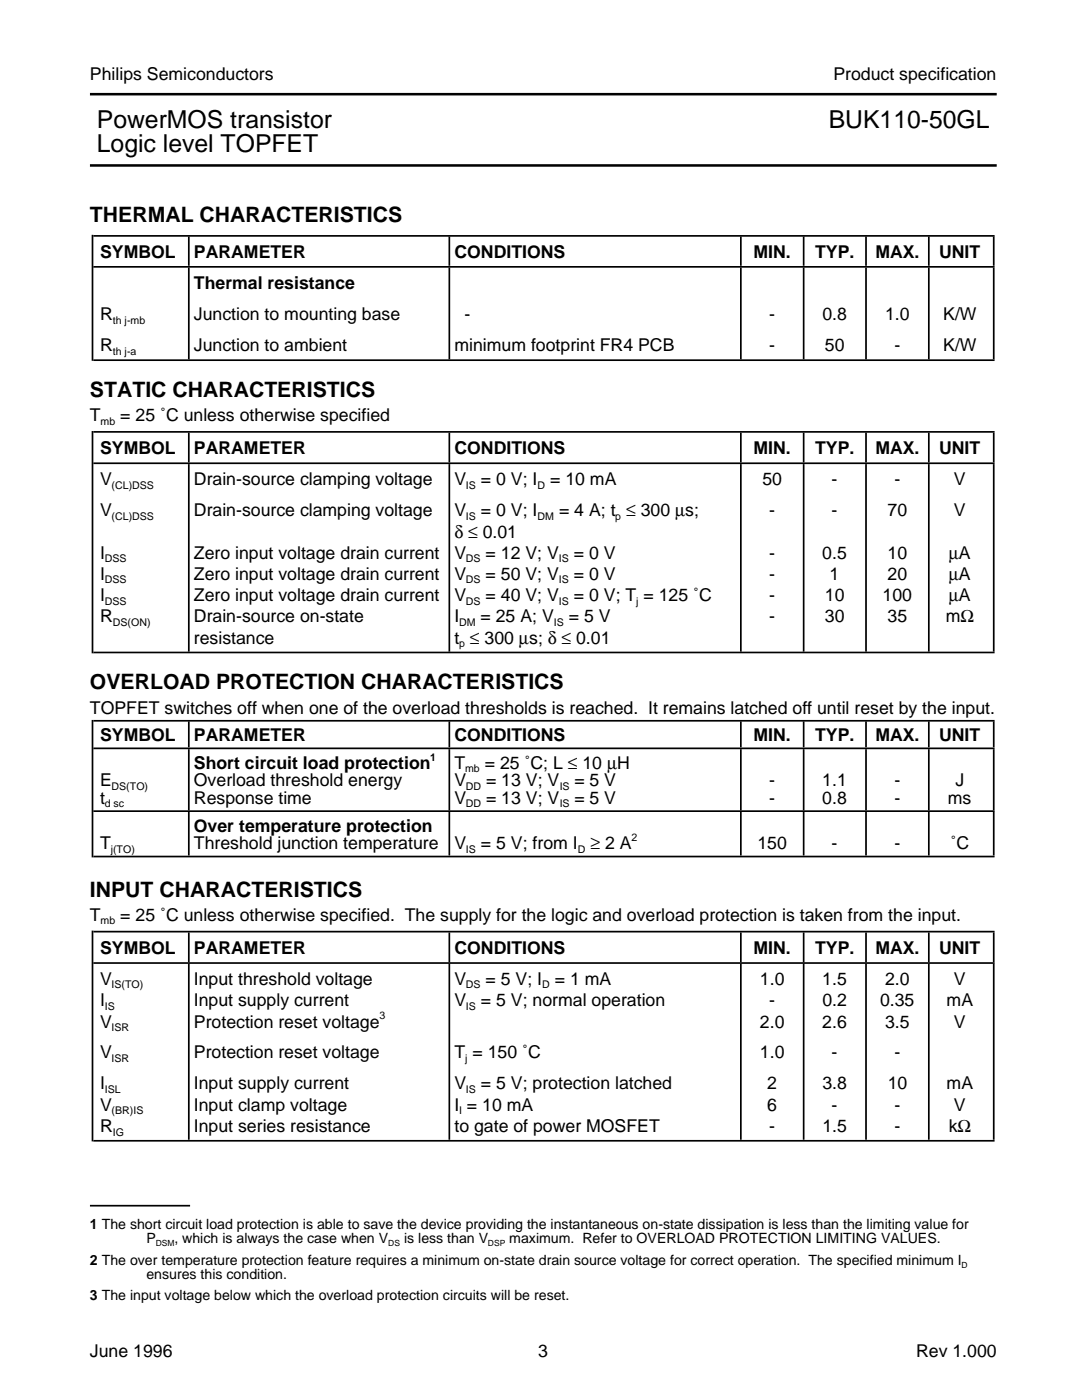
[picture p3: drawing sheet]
<svg xmlns="http://www.w3.org/2000/svg" width="216mm" height="279mm" viewBox="0 0 216 279" stroke-linecap="round" stroke-linejoin="round" font-family="sans-serif">
<defs><g id="words">
<g font-size="4.9">
<text x="19.3" y="25.5">PowerMOS transistor</text>
<text x="165.4" y="25.5">BUK110-50GL</text>
<text x="19.3" y="30.4">Logic level TOPFET</text>
</g>
<g font-size="4.2">
<text x="17.9" y="44.4">THERMAL CHARACTERISTICS</text>
<text x="17.9" y="79.2">STATIC CHARACTERISTICS</text>
<text x="17.9" y="137.6">OVERLOAD PROTECTION CHARACTERISTICS</text>
<text x="17.9" y="179">INPUT CHARACTERISTICS</text>
</g>
<g font-size="3.5">
<text x="17.9" y="16">Philips Semiconductors</text>
<text x="166.3" y="16">Product specification</text>
<text x="20" y="51.5">SYMBOL</text>
<text x="38.7" y="51.5">PARAMETER</text>
<text x="90.7" y="51.5">CONDITIONS</text>
<text x="150.4" y="51.5">MIN.</text>
<text x="162.6" y="51.5">TYP.</text>
<text x="174.7" y="51.5">MAX.</text>
<text x="187.4" y="51.5">UNIT</text>
<text x="38.7" y="57.7">Thermal resistance</text>
<text x="20" y="63.9">R</text>
<text x="38.7" y="63.9">Junction to mounting base</text>
<text x="92.7" y="63.9">-</text>
<text x="153.5" y="63.9">-</text>
<text x="164.1" y="63.9">0.8</text>
<text x="176.6" y="63.9">1.0</text>
<text x="188.2" y="63.9">K/W</text>
<text x="20" y="70.1">R</text>
<text x="38.7" y="70.1">Junction to ambient</text>
<text x="90.7" y="70.1">minimum footprint FR4 PCB</text>
<text x="153.5" y="70.1">-</text>
<text x="164.6" y="70.1">50</text>
<text x="178.5" y="70.1">-</text>
<text x="188.2" y="70.1">K/W</text>
<text x="17.9" y="84.1">T</text>
<text x="24" y="84.1">= 25 ˚C unless otherwise specified</text>
<text x="20" y="90.6">SYMBOL</text>
<text x="38.7" y="90.6">PARAMETER</text>
<text x="90.7" y="90.6">CONDITIONS</text>
<text x="150.4" y="90.6">MIN.</text>
<text x="162.6" y="90.6">TYP.</text>
<text x="174.7" y="90.6">MAX.</text>
<text x="187.4" y="90.6">UNIT</text>
<text x="20" y="96.9">V</text>
<text x="38.7" y="96.9">Drain-source clamping voltage</text>
<text x="90.7" y="96.9">V</text>
<text x="96" y="96.9">= 0 V; I</text>
<text x="109.8" y="96.9">= 10 mA</text>
<text x="152.1" y="96.9">50</text>
<text x="165.9" y="96.9">-</text>
<text x="178.5" y="96.9">-</text>
<text x="190.3" y="96.9">V</text>
<text x="20" y="103">V</text>
<text x="38.7" y="103">Drain-source clamping voltage</text>
<text x="90.7" y="107.3">δ ≤ 0.01</text>
<text x="90.7" y="103">V</text>
<text x="96" y="103">= 0 V; I</text>
<text x="111.6" y="103">= 4 A; t ≤ 300 µs;</text>
<text x="153.5" y="103">-</text>
<text x="165.9" y="103">-</text>
<text x="177.1" y="103">70</text>
<text x="190.3" y="103">V</text>
<text x="20" y="111.5">I</text>
<text x="38.7" y="111.5">Zero input voltage drain current</text>
<text x="90.7" y="111.5">V</text>
<text x="96.9" y="111.5">= 12 V; V</text>
<text x="114.5" y="111.5">= 0 V</text>
<text x="153.5" y="111.5">-</text>
<text x="164.1" y="111.5">0.5</text>
<text x="177.1" y="111.5">10</text>
<text x="189.3" y="111.5">µA</text>
<text x="20" y="115.7">I</text>
<text x="20" y="120">I</text>
<text x="38.7" y="115.7">Zero input voltage drain current</text>
<text x="38.7" y="120">Zero input voltage drain current</text>
<text x="90.7" y="115.7">V</text>
<text x="90.7" y="120">V</text>
<text x="96.9" y="115.7">= 50 V; V</text>
<text x="96.9" y="120">= 40 V; V</text>
<text x="114.5" y="115.7">= 0 V</text>
<text x="114.5" y="120">= 0 V; T = 125 ˚C</text>
<text x="153.5" y="115.7">-</text>
<text x="153.5" y="120">-</text>
<text x="164.6" y="120">10</text>
<text x="165.5" y="115.7">1</text>
<text x="176.1" y="120">100</text>
<text x="177.1" y="115.7">20</text>
<text x="189.3" y="115.7">µA</text>
<text x="189.3" y="120">µA</text>
<text x="20" y="124.2">R</text>
<text x="38.7" y="124.2">Drain-source on-state</text>
<text x="90.7" y="124.2">I</text>
<text x="95.9" y="124.2">= 25 A; V</text>
<text x="113.5" y="124.2">= 5 V</text>
<text x="153.5" y="124.2">-</text>
<text x="164.6" y="124.2">30</text>
<text x="177.1" y="124.2">35</text>
<text x="188.7" y="124.2">mΩ</text>
<text x="38.7" y="128.4">resistance</text>
<text x="90.7" y="128.4">t ≤ 300 µs; δ ≤ 0.01</text>
<text x="17.9" y="142.4">TOPFET switches off when one of the overload thresholds is reached. It remains latched off until reset by the input.</text>
<text x="20" y="147.9">SYMBOL</text>
<text x="38.7" y="147.9">PARAMETER</text>
<text x="90.7" y="147.9">CONDITIONS</text>
<text x="150.4" y="147.9">MIN.</text>
<text x="162.6" y="147.9">TYP.</text>
<text x="174.7" y="147.9">MAX.</text>
<text x="187.4" y="147.9">UNIT</text>
<text x="38.7" y="153.4">Short circuit load protection</text>
<text x="90.7" y="153.4">T</text>
<text x="96.7" y="153.4">= 25 ˚C; L ≤ 10 µH</text>
<text x="20" y="160.4">t</text>
<text x="20" y="156.9">E</text>
<text x="38.7" y="156.9">Overload threshold energy</text>
<text x="38.7" y="160.4">Response time</text>
<text x="90.7" y="160.4">V</text>
<text x="90.7" y="156.9">V</text>
<text x="97" y="156.9">= 13 V; V</text>
<text x="97" y="160.4">= 13 V; V</text>
<text x="114.6" y="156.9">= 5 V</text>
<text x="114.6" y="160.4">= 5 V</text>
<text x="153.5" y="156.9">-</text>
<text x="153.5" y="160.4">-</text>
<text x="164.1" y="156.9">1.1</text>
<text x="164.1" y="160.4">0.8</text>
<text x="178.5" y="156.9">-</text>
<text x="178.5" y="160.4">-</text>
<text x="189.1" y="160.4">ms</text>
<text x="190.7" y="156.9">J</text>
<text x="38.7" y="165.9">Over temperature protection</text>
<text x="20" y="169.5">T</text>
<text x="38.7" y="169.5">Threshold junction temperature</text>
<text x="90.7" y="169.5">V</text>
<text x="96" y="169.5">= 5 V; from I</text>
<text x="117.8" y="169.5">≥ 2 A</text>
<text x="151.1" y="169.5">150</text>
<text x="165.9" y="169.5">-</text>
<text x="178.5" y="169.5">-</text>
<text x="189.7" y="169.5">˚C</text>
<text x="17.9" y="183.8">T</text>
<text x="24" y="183.8">= 25 ˚C unless otherwise specified. The supply for the logic and overload protection is taken from the input.</text>
<text x="20" y="190.3">SYMBOL</text>
<text x="38.7" y="190.3">PARAMETER</text>
<text x="90.7" y="190.3">CONDITIONS</text>
<text x="150.4" y="190.3">MIN.</text>
<text x="162.6" y="190.3">TYP.</text>
<text x="174.7" y="190.3">MAX.</text>
<text x="187.4" y="190.3">UNIT</text>
<text x="20" y="196.6">V</text>
<text x="38.7" y="196.6">Input threshold voltage</text>
<text x="90.7" y="196.6">V</text>
<text x="96.9" y="196.6">= 5 V; I</text>
<text x="110.7" y="196.6">= 1 mA</text>
<text x="151.6" y="196.6">1.0</text>
<text x="164.1" y="196.6">1.5</text>
<text x="176.6" y="196.6">2.0</text>
<text x="190.3" y="196.6">V</text>
<text x="20" y="200.8">I</text>
<text x="38.7" y="200.8">Input supply current</text>
<text x="90.7" y="200.8">V</text>
<text x="96" y="200.8">= 5 V; normal operation</text>
<text x="153.5" y="200.8">-</text>
<text x="164.1" y="200.8">0.2</text>
<text x="175.6" y="200.8">0.35</text>
<text x="188.9" y="200.8">mA</text>
<text x="20" y="205.1">V</text>
<text x="38.7" y="205.1">Protection reset voltage</text>
<text x="151.6" y="205.1">2.0</text>
<text x="164.1" y="205.1">2.6</text>
<text x="176.6" y="205.1">3.5</text>
<text x="190.3" y="205.1">V</text>
<text x="20" y="211.2">V</text>
<text x="38.7" y="211.2">Protection reset voltage</text>
<text x="90.7" y="211.2">T = 150 ˚C</text>
<text x="151.6" y="211.2">1.0</text>
<text x="165.9" y="211.2">-</text>
<text x="178.5" y="211.2">-</text>
<text x="20" y="221.7">V</text>
<text x="20" y="217.4">I</text>
<text x="38.7" y="217.4">Input supply current</text>
<text x="38.7" y="221.7">Input clamp voltage</text>
<text x="90.7" y="221.7">I = 10 mA</text>
<text x="90.7" y="217.4">V</text>
<text x="96" y="217.4">= 5 V; protection latched</text>
<text x="153.1" y="221.7">6</text>
<text x="153.1" y="217.4">2</text>
<text x="164.1" y="217.4">3.8</text>
<text x="165.9" y="221.7">-</text>
<text x="177.1" y="217.4">10</text>
<text x="178.5" y="221.7">-</text>
<text x="188.9" y="217.4">mA</text>
<text x="190.3" y="221.7">V</text>
<text x="20" y="225.9">R</text>
<text x="38.7" y="225.9">Input series resistance</text>
<text x="90.7" y="225.9">to gate of power MOSFET</text>
<text x="153.5" y="225.9">-</text>
<text x="164.1" y="225.9">1.5</text>
<text x="178.5" y="225.9">-</text>
<text x="189.3" y="225.9">kΩ</text>
<text x="17.9" y="270.8">June 1996</text>
<text x="107.4" y="270.8">3</text>
<text x="182.8" y="270.8">Rev 1.000</text>
</g>
<g font-size="2.8">
<text x="17.9" y="245.4">1 The short circuit load protection is able to save the device providing the instantaneous on-state dissipation is less than the limiting value for</text>
<text x="29.2" y="248.2">P</text>
<text x="34.8" y="248.2">, which is always the case when V</text>
<text x="80.6" y="248.2">is less than V</text>
<text x="101.6" y="248.2">maximum. Refer to OVERLOAD PROTECTION LIMITING VALUES.</text>
<text x="17.9" y="252.4">2 The over temperature protection feature requires a minimum on-state drain source voltage for correct operation. The specified minimum I</text>
<text x="29.2" y="255.2">ensures this condition.</text>
<text x="17.9" y="259.4">3 The input voltage below which the overload protection circuits will be reset.</text>
</g>
<g font-size="2.1">
<text x="22.5" y="64.6">th j-mb</text>
<text x="22.5" y="70.8">th j-a</text>
<text x="20.1" y="84.8">mb</text>
<text x="22.3" y="97.5">(CL)DSS</text>
<text x="93" y="97.5">IS</text>
<text x="107.3" y="97.5">D</text>
<text x="22.3" y="103.7">(CL)DSS</text>
<text x="93" y="103.7">IS</text>
<text x="107.3" y="103.7">DM</text>
<text x="122.8" y="103.7">p</text>
<text x="20.9" y="112.2">DSS</text>
<text x="93" y="112.2">DS</text>
<text x="111.5" y="112.2">IS</text>
<text x="20.9" y="116.4">DSS</text>
<text x="93" y="116.4">DS</text>
<text x="111.5" y="116.4">IS</text>
<text x="20.9" y="120.7">DSS</text>
<text x="22.5" y="124.9">DS(ON)</text>
<text x="91.6" y="124.9">DM</text>
<text x="93" y="120.7">DS</text>
<text x="110.5" y="124.9">IS</text>
<text x="111.5" y="120.7">IS</text>
<text x="126.9" y="120.7">j</text>
<text x="91.6" y="129.1">p</text>
<text x="85.9" y="151.8">1</text>
<text x="92.8" y="154.1">mb</text>
<text x="20.9" y="161.1">d sc</text>
<text x="22.3" y="157.6">DS(TO)</text>
<text x="93" y="157.6">DD</text>
<text x="93" y="161.1">DD</text>
<text x="111.7" y="157.6">IS</text>
<text x="111.7" y="161.1">IS</text>
<text x="126" y="167.9">2</text>
<text x="22.1" y="170.2">j(TO)</text>
<text x="93" y="170.2">IS</text>
<text x="115.3" y="170.2">D</text>
<text x="20.1" y="184.5">mb</text>
<text x="22.3" y="197.3">IS(TO)</text>
<text x="93" y="197.3">DS</text>
<text x="108.2" y="197.3">D</text>
<text x="20.9" y="201.5">IS</text>
<text x="75.7" y="203.5">3</text>
<text x="93" y="201.5">IS</text>
<text x="22.3" y="205.7">ISR</text>
<text x="22.3" y="211.9">ISR</text>
<text x="92.8" y="211.9">j</text>
<text x="20.9" y="218.2">ISL</text>
<text x="93" y="218.2">IS</text>
<text x="22.3" y="222.4">(BR)IS</text>
<text x="22.5" y="226.7">IG</text>
<text x="91.6" y="222.4">I</text>
</g>
<g font-size="1.7">
<text x="31.1" y="248.8">DSM</text>
<text x="77.5" y="248.8">DS</text>
<text x="97.4" y="248.8">DSP</text>
<text x="191.9" y="253">D</text>
</g>
</g></defs>
<g fill="none" stroke="#000" stroke-width=".34">
<path d="M18.6 53.3h179.9M18.6 47.1h179.9M18.6 71.9h179.9M18.6 92.5h179.9M18.6 86.2h179.9M18.6 130.2h179.9M18.6 149.4h179.9M18.6 143.8h179.9M18.6 170.9h179.9M18.6 161.9h179.9M18.6 192.2h179.9M18.6 185.9h179.9"/>
<path d="M18.6 227.7h179.9M17.9 240.6h20"/>
</g>
<path d="M37.5 209.9h.3M89.5 209.9h.3M147.7 209.9h.3M160.2 209.9h.3M172.6 209.9h.4M185.2 209.9h.3M198.1 209.9h.4" fill="none" stroke="#000" stroke-width="35.1" stroke-linecap="butt"/>
<g fill="none" stroke="#000" stroke-width="5.9" stroke-linecap="butt">
<path d="M37.5 89.3h.3M89.5 89.3h.3M147.7 89.3h.3M160.2 89.3h.3M172.6 89.3h.4M185.2 89.3h.3M198.1 89.3h.4M37.5 189.1h.3M89.5 189.1h.3M147.7 189.1h.3M160.2 189.1h.3M172.6 189.1h.4"/>
<path d="M185.2 189.1h.3M198.1 189.1h.4"/>
</g>
<path d="M18.3 206.8h.3" fill="none" stroke="#000" stroke-width="42.1" stroke-linecap="butt"/>
<path d="M37.5 166.4h.3M89.5 166.4h.3M147.7 166.4h.3M160.2 166.4h.3M172.6 166.4h.4M185.2 166.4h.3M198.1 166.4h.4" fill="none" stroke="#000" stroke-width="8.7" stroke-linecap="butt"/>
<path d="M37.5 155.6h.3M89.5 155.6h.3M147.7 155.6h.3M160.2 155.6h.3M172.6 155.6h.4M185.2 155.6h.3M198.1 155.6h.4" fill="none" stroke="#000" stroke-width="12.2" stroke-linecap="butt"/>
<path d="M37.5 146.6h.3M89.5 146.6h.3M147.7 146.6h.3M160.2 146.6h.3M172.6 146.6h.4M185.2 146.6h.3M198.1 146.6h.4" fill="none" stroke="#000" stroke-width="5.2" stroke-linecap="butt"/>
<path d="M18.3 157.4h.3" fill="none" stroke="#000" stroke-width="27.4" stroke-linecap="butt"/>
<path d="M37.5 111.3h.3M89.5 111.3h.3M147.7 111.3h.3M160.2 111.3h.3M172.6 111.3h.4M185.2 111.3h.3M198.1 111.3h.4" fill="none" stroke="#000" stroke-width="37.4" stroke-linecap="butt"/>
<path d="M18.3 108.2h.3" fill="none" stroke="#000" stroke-width="44.4" stroke-linecap="butt"/>
<path d="M37.5 62.6h.3M89.5 62.6h.3M147.7 62.6h.3M160.2 62.6h.3M172.6 62.6h.4M185.2 62.6h.3M198.1 62.6h.4" fill="none" stroke="#000" stroke-width="18.3" stroke-linecap="butt"/>
<path d="M37.5 50.1h.3M89.5 50.1h.3M147.7 50.1h.3M160.2 50.1h.3M172.6 50.1h.4M185.2 50.1h.3M198.1 50.1h.4" fill="none" stroke="#000" stroke-width="5.8" stroke-linecap="butt"/>
<path d="M18.3 59.4h.3" fill="none" stroke="#000" stroke-width="25.1" stroke-linecap="butt"/>
<path d="M17.9 18.8h181M17.9 33h181" fill="none" stroke="#000" stroke-width=".51"/>
<use href="#words"/>
</svg>
